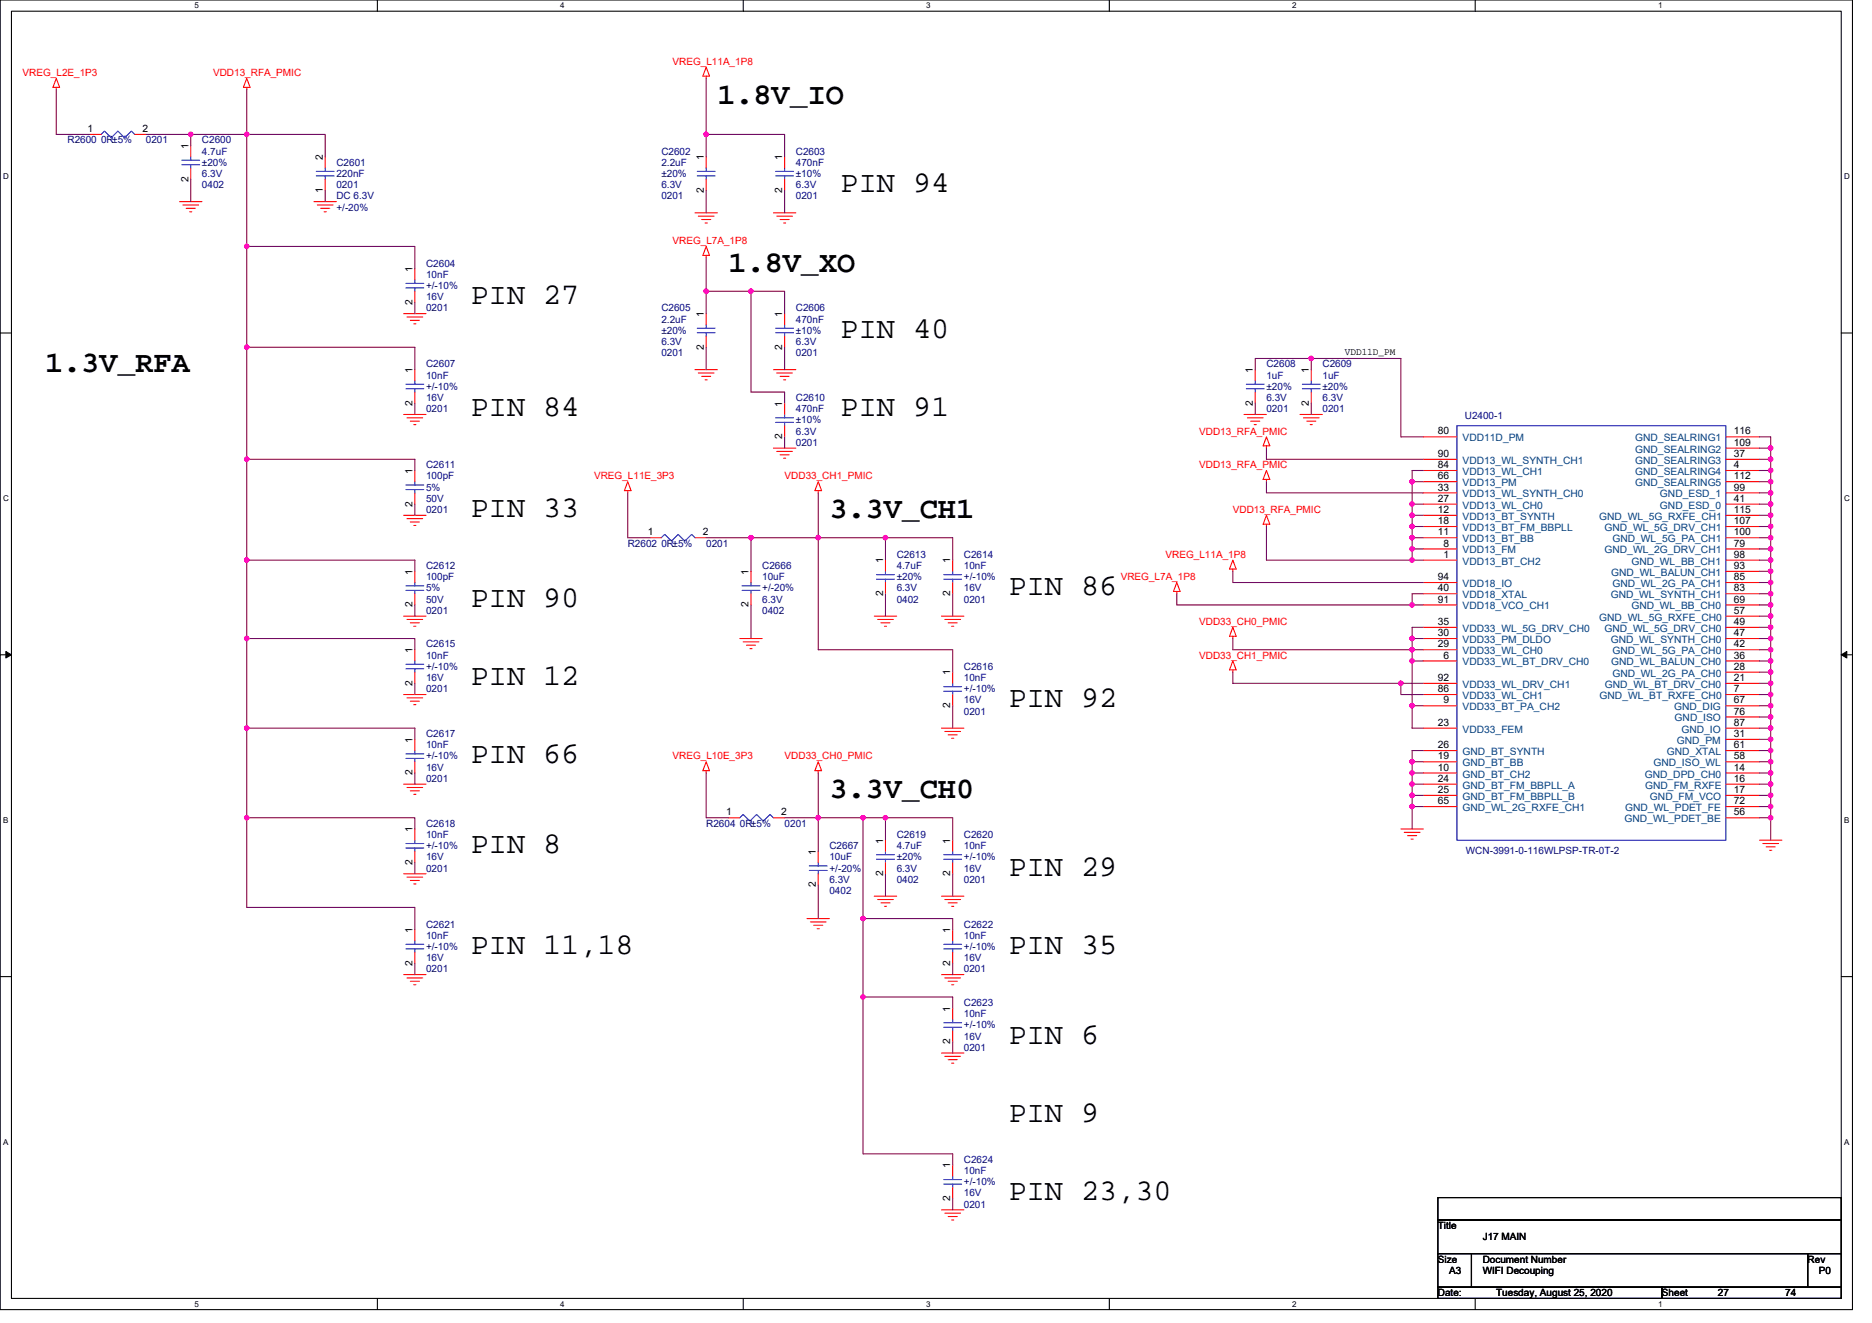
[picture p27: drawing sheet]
<svg xmlns="http://www.w3.org/2000/svg" width="297mm" height="210mm" viewBox="0 0 297 210" stroke-linecap="round" stroke-linejoin="round" font-family="sans-serif">
<defs><g id="words">
<g font-size="4.8">
<text x="113.8" y="16.4">1.8V_IO</text>
<text x="133.4" y="30.5">PIN 94</text>
<text x="115.6" y="43.1">1.8V_XO</text>
<text x="74.7" y="48.3">PIN 27</text>
<text x="133.4" y="53.6">PIN 40</text>
<text x="7.2" y="59.1">1.3V_RFA</text>
<text x="74.7" y="66.1">PIN 84</text>
<text x="133.4" y="66.1">PIN 91</text>
<text x="74.7" y="82.1">PIN 33</text>
<text x="131.6" y="82.2">3.3V_CH1</text>
<text x="160.1" y="94.5">PIN 86</text>
<text x="74.7" y="96.3">PIN 90</text>
<text x="74.7" y="108.7">PIN 12</text>
<text x="160.1" y="112.3">PIN 92</text>
<text x="74.7" y="121.2">PIN 66</text>
<text x="131.6" y="126.7">3.3V_CH0</text>
<text x="74.7" y="135.4">PIN 8</text>
<text x="160.1" y="139">PIN 29</text>
<text x="74.7" y="151.4">PIN 11,18</text>
<text x="160.1" y="151.4">PIN 35</text>
<text x="160.1" y="165.6">PIN 6</text>
<text x="160.1" y="178.1">PIN 9</text>
<text x="160.1" y="190.5">PIN 23,30</text>
</g>
<g font-size="1.6" fill="#f00">
<text x="106.7" y="10.3">VREG_L11A_1P8</text>
<text x="3.6" y="12.1">VREG_L2E_1P3</text>
<text x="33.8" y="12.1">VDD13_RFA_PMIC</text>
<text x="106.7" y="38.8">VREG_L7A_1P8</text>
<text x="190.3" y="69">VDD13_RFA_PMIC</text>
<text x="94.3" y="76.1">VREG_L11E_3P3</text>
<text x="124.5" y="76.1">VDD33_CH1_PMIC</text>
<text x="190.3" y="74.3">VDD13_RFA_PMIC</text>
<text x="195.6" y="81.4">VDD13_RFA_PMIC</text>
<text x="185" y="88.5">VREG_L11A_1P8</text>
<text x="177.8" y="92.1">VREG_L7A_1P8</text>
<text x="190.3" y="99.2">VDD33_CH0_PMIC</text>
<text x="190.3" y="104.5">VDD33_CH1_PMIC</text>
<text x="106.7" y="120.5">VREG_L10E_3P3</text>
<text x="124.5" y="120.5">VDD33_CH0_PMIC</text>
</g>
<g font-size="1.6" fill="#000080">
<text x="10.7" y="22.8">R2600 0R±5%</text>
<text x="23.2" y="22.8">0201</text>
<text x="32" y="22.8">C2600</text>
<text x="32" y="24.5">4.7uF</text>
<text x="32" y="29.9">0402</text>
<text x="32" y="28.1">6.3V</text>
<text x="32" y="26.3">±20%</text>
<text x="53.4" y="26.3">C2601</text>
<text x="53.4" y="28.1">220nF</text>
<text x="53.4" y="29.9">0201</text>
<text x="104.9" y="24.5">C2602</text>
<text x="104.9" y="26.3">2.2uF</text>
<text x="104.9" y="29.9">6.3V</text>
<text x="104.9" y="28.1">±20%</text>
<text x="126.3" y="24.5">C2603</text>
<text x="126.3" y="26.3">470nF</text>
<text x="126.3" y="29.9">6.3V</text>
<text x="126.3" y="28.1">±10%</text>
<text x="53.4" y="31.6">DC 6.3V</text>
<text x="53.4" y="33.4">+/-20%</text>
<text x="104.9" y="31.6">0201</text>
<text x="126.3" y="31.6">0201</text>
<text x="67.6" y="42.3">C2604</text>
<text x="67.6" y="44.1">10nF</text>
<text x="67.6" y="47.6">16V</text>
<text x="67.6" y="45.9">+/-10%</text>
<text x="67.6" y="49.4">0201</text>
<text x="104.9" y="49.4">C2605</text>
<text x="104.9" y="51.2">2.2uF</text>
<text x="104.9" y="53">±20%</text>
<text x="126.3" y="49.4">C2606</text>
<text x="126.3" y="51.2">470nF</text>
<text x="126.3" y="53">±10%</text>
<text x="67.6" y="58.3">C2607</text>
<text x="104.9" y="56.5">0201</text>
<text x="104.9" y="54.8">6.3V</text>
<text x="126.3" y="56.5">0201</text>
<text x="126.3" y="54.8">6.3V</text>
<text x="201" y="58.3">C2608</text>
<text x="209.8" y="58.3">C2609</text>
<text x="67.6" y="60.1">10nF</text>
<text x="67.6" y="65.4">0201</text>
<text x="67.6" y="63.6">16V</text>
<text x="67.6" y="61.9">+/-10%</text>
<text x="126.3" y="63.6">C2610</text>
<text x="126.3" y="65.4">470nF</text>
<text x="201" y="60.1">1uF</text>
<text x="201" y="65.4">0201</text>
<text x="201" y="63.6">6.3V</text>
<text x="201" y="61.9">±20%</text>
<text x="209.8" y="60.1">1uF</text>
<text x="209.8" y="65.4">0201</text>
<text x="209.8" y="63.6">6.3V</text>
<text x="209.8" y="61.9">±20%</text>
<text x="126.3" y="70.8">0201</text>
<text x="126.3" y="69">6.3V</text>
<text x="126.3" y="67.2">±10%</text>
<text x="232.4" y="66.5">U2400-1</text>
<text x="67.6" y="74.3">C2611</text>
<text x="67.6" y="76.1">100pF</text>
<text x="67.6" y="77.9">5%</text>
<text x="67.6" y="81.4">0201</text>
<text x="67.6" y="79.7">50V</text>
<text x="99.6" y="86.8">R2602 0R±5%</text>
<text x="112.1" y="86.8">0201</text>
<text x="142.3" y="88.5">C2613</text>
<text x="152.9" y="88.5">C2614</text>
<text x="67.6" y="90.3">C2612</text>
<text x="67.6" y="92.1">100pF</text>
<text x="67.6" y="95.7">50V</text>
<text x="67.6" y="93.9">5%</text>
<text x="120.9" y="90.3">C2666</text>
<text x="120.9" y="92.1">10uF</text>
<text x="120.9" y="95.7">6.3V</text>
<text x="120.9" y="93.9">+/-20%</text>
<text x="142.3" y="90.3">4.7uF</text>
<text x="142.3" y="95.7">0402</text>
<text x="142.3" y="93.9">6.3V</text>
<text x="142.3" y="92.1">±20%</text>
<text x="152.9" y="90.3">10nF</text>
<text x="152.9" y="95.7">0201</text>
<text x="152.9" y="93.9">16V</text>
<text x="152.9" y="92.1">+/-10%</text>
<text x="67.6" y="97.4">0201</text>
<text x="120.9" y="97.4">0402</text>
<text x="67.6" y="102.8">C2615</text>
<text x="67.6" y="104.5">10nF</text>
<text x="67.6" y="106.3">+/-10%</text>
<text x="152.9" y="106.3">C2616</text>
<text x="67.6" y="109.9">0201</text>
<text x="67.6" y="108.1">16V</text>
<text x="152.9" y="108.1">10nF</text>
<text x="152.9" y="113.4">0201</text>
<text x="152.9" y="111.7">16V</text>
<text x="152.9" y="109.9">+/-10%</text>
<text x="67.6" y="117">C2617</text>
<text x="67.6" y="118.8">10nF</text>
<text x="67.6" y="124.1">0201</text>
<text x="67.6" y="122.3">16V</text>
<text x="67.6" y="120.5">+/-10%</text>
<text x="67.6" y="131.2">C2618</text>
<text x="112.1" y="131.2">R2604 0R±5%</text>
<text x="124.5" y="131.2">0201</text>
<text x="67.6" y="133">10nF</text>
<text x="67.6" y="136.5">16V</text>
<text x="67.6" y="134.8">+/-10%</text>
<text x="131.6" y="134.8">C2667</text>
<text x="131.6" y="136.5">10uF</text>
<text x="142.3" y="133">C2619</text>
<text x="142.3" y="134.8">4.7uF</text>
<text x="142.3" y="136.5">±20%</text>
<text x="152.9" y="133">C2620</text>
<text x="152.9" y="134.8">10nF</text>
<text x="152.9" y="136.5">+/-10%</text>
<text x="232.6" y="135.5">WCN-3991-0-116WLPSP-TR-0T-2</text>
<text x="67.6" y="138.3">0201</text>
<text x="131.6" y="141.9">0402</text>
<text x="131.6" y="140.1">6.3V</text>
<text x="131.6" y="138.3">+/-20%</text>
<text x="142.3" y="140.1">0402</text>
<text x="142.3" y="138.3">6.3V</text>
<text x="152.9" y="140.1">0201</text>
<text x="152.9" y="138.3">16V</text>
<text x="67.6" y="147.2">C2621</text>
<text x="67.6" y="149">10nF</text>
<text x="152.9" y="147.2">C2622</text>
<text x="152.9" y="149">10nF</text>
<text x="67.6" y="154.3">0201</text>
<text x="67.6" y="152.5">16V</text>
<text x="67.6" y="150.8">+/-10%</text>
<text x="152.9" y="154.3">0201</text>
<text x="152.9" y="152.5">16V</text>
<text x="152.9" y="150.8">+/-10%</text>
<text x="152.9" y="159.7">C2623</text>
<text x="152.9" y="161.4">10nF</text>
<text x="152.9" y="166.8">0201</text>
<text x="152.9" y="165">16V</text>
<text x="152.9" y="163.2">+/-10%</text>
<text x="152.9" y="184.6">C2624</text>
<text x="152.9" y="186.3">10nF</text>
<text x="152.9" y="191.7">0201</text>
<text x="152.9" y="189.9">16V</text>
<text x="152.9" y="188.1">+/-10%</text>
</g>
<g font-size="1.6">
<text x="13.9" y="21">1</text>
<text x="22.6" y="21">2</text>
<text x="29.9" y="23.6" transform="rotate(-90 29.9 23.6)">1</text>
<text x="29.9" y="28.8" transform="rotate(-90 29.9 28.8)">2</text>
<text x="51.2" y="25.4" transform="rotate(-90 51.2 25.4)">2</text>
<text x="111.7" y="25.4" transform="rotate(-90 111.7 25.4)">1</text>
<text x="124.1" y="25.4" transform="rotate(-90 124.1 25.4)">1</text>
<text x="51.2" y="30.6" transform="rotate(-90 51.2 30.6)">1</text>
<text x="111.7" y="30.6" transform="rotate(-90 111.7 30.6)">2</text>
<text x="124.1" y="30.6" transform="rotate(-90 124.1 30.6)">2</text>
<text x="65.4" y="43.2" transform="rotate(-90 65.4 43.2)">1</text>
<text x="65.4" y="48.4" transform="rotate(-90 65.4 48.4)">2</text>
<text x="111.7" y="50.3" transform="rotate(-90 111.7 50.3)">1</text>
<text x="124.1" y="50.3" transform="rotate(-90 124.1 50.3)">1</text>
<text x="65.4" y="59.2" transform="rotate(-90 65.4 59.2)">1</text>
<text x="111.7" y="55.5" transform="rotate(-90 111.7 55.5)">2</text>
<text x="124.1" y="55.5" transform="rotate(-90 124.1 55.5)">2</text>
<text x="198.8" y="59.2" transform="rotate(-90 198.8 59.2)">1</text>
<text x="207.7" y="59.2" transform="rotate(-90 207.7 59.2)">1</text>
<text x="213.4" y="56.4">VDD11D_PM</text>
<text x="65.4" y="64.4" transform="rotate(-90 65.4 64.4)">2</text>
<text x="124.1" y="64.5" transform="rotate(-90 124.1 64.5)">1</text>
<text x="198.8" y="64.4" transform="rotate(-90 198.8 64.4)">2</text>
<text x="207.7" y="64.4" transform="rotate(-90 207.7 64.4)">2</text>
<text x="124.1" y="69.7" transform="rotate(-90 124.1 69.7)">2</text>
<text x="228.2" y="69">80</text>
<text x="275.1" y="69">116</text>
<text x="275.1" y="70.7">109</text>
<text x="65.4" y="75.2" transform="rotate(-90 65.4 75.2)">1</text>
<text x="228.2" y="72.5">90</text>
<text x="228.2" y="74.3">84</text>
<text x="228.2" y="76.1">66</text>
<text x="228.2" y="77.9">33</text>
<text x="275.1" y="77.9">99</text>
<text x="275.1" y="72.5">37</text>
<text x="275.1" y="74.3">4</text>
<text x="275.1" y="76.1">112</text>
<text x="65.4" y="80.4" transform="rotate(-90 65.4 80.4)">2</text>
<text x="228.2" y="79.6">27</text>
<text x="228.2" y="81.4">12</text>
<text x="228.2" y="83.2">18</text>
<text x="275.1" y="79.6">41</text>
<text x="275.1" y="83.2">107</text>
<text x="275.1" y="81.4">115</text>
<text x="102.8" y="85">1</text>
<text x="111.5" y="85">2</text>
<text x="140.1" y="89.4" transform="rotate(-90 140.1 89.4)">1</text>
<text x="150.8" y="89.4" transform="rotate(-90 150.8 89.4)">1</text>
<text x="228.2" y="85">11</text>
<text x="229" y="86.7">8</text>
<text x="229" y="88.5">1</text>
<text x="275.1" y="85">100</text>
<text x="275.1" y="86.7">79</text>
<text x="275.1" y="88.5">98</text>
<text x="65.4" y="91.2" transform="rotate(-90 65.4 91.2)">1</text>
<text x="118.8" y="91.2" transform="rotate(-90 118.8 91.2)">1</text>
<text x="140.1" y="94.6" transform="rotate(-90 140.1 94.6)">2</text>
<text x="150.8" y="94.6" transform="rotate(-90 150.8 94.6)">2</text>
<text x="228.2" y="92.1">94</text>
<text x="228.2" y="93.9">40</text>
<text x="228.2" y="95.6">91</text>
<text x="275.1" y="92.1">85</text>
<text x="275.1" y="95.6">69</text>
<text x="275.1" y="90.3">93</text>
<text x="275.1" y="93.9">83</text>
<text x="65.4" y="96.4" transform="rotate(-90 65.4 96.4)">2</text>
<text x="118.8" y="96.4" transform="rotate(-90 118.8 96.4)">2</text>
<text x="228.2" y="99.2">35</text>
<text x="228.2" y="101">30</text>
<text x="275.1" y="99.2">49</text>
<text x="275.1" y="97.4">57</text>
<text x="275.1" y="101">47</text>
<text x="65.4" y="103.7" transform="rotate(-90 65.4 103.7)">1</text>
<text x="150.8" y="107.2" transform="rotate(-90 150.8 107.2)">1</text>
<text x="228.2" y="102.7">29</text>
<text x="229" y="104.5">6</text>
<text x="275.1" y="102.7">42</text>
<text x="275.1" y="106.3">28</text>
<text x="275.1" y="104.5">36</text>
<text x="65.4" y="108.8" transform="rotate(-90 65.4 108.8)">2</text>
<text x="150.8" y="112.4" transform="rotate(-90 150.8 112.4)">2</text>
<text x="228.2" y="108.1">92</text>
<text x="228.2" y="109.9">86</text>
<text x="229" y="111.6">9</text>
<text x="275.1" y="108.1">21</text>
<text x="275.1" y="109.9">7</text>
<text x="275.1" y="113.4">76</text>
<text x="275.1" y="111.6">67</text>
<text x="65.4" y="117.9" transform="rotate(-90 65.4 117.9)">1</text>
<text x="228.2" y="115.2">23</text>
<text x="228.2" y="118.7">26</text>
<text x="275.1" y="117">31</text>
<text x="275.1" y="115.2">87</text>
<text x="275.1" y="118.7">61</text>
<text x="65.4" y="123.1" transform="rotate(-90 65.4 123.1)">2</text>
<text x="228.2" y="120.5">19</text>
<text x="228.2" y="122.3">10</text>
<text x="228.2" y="124.1">24</text>
<text x="228.2" y="125.9">25</text>
<text x="275.1" y="122.3">14</text>
<text x="275.1" y="120.5">58</text>
<text x="275.1" y="124.1">16</text>
<text x="275.1" y="125.9">17</text>
<text x="115.2" y="129.4">1</text>
<text x="124" y="129.4">2</text>
<text x="228.2" y="127.6">65</text>
<text x="275.1" y="129.4">56</text>
<text x="275.1" y="127.6">72</text>
<text x="65.4" y="137.3" transform="rotate(-90 65.4 137.3)">2</text>
<text x="65.4" y="132.1" transform="rotate(-90 65.4 132.1)">1</text>
<text x="129.5" y="135.7" transform="rotate(-90 129.5 135.7)">1</text>
<text x="140.1" y="133.9" transform="rotate(-90 140.1 133.9)">1</text>
<text x="150.8" y="133.9" transform="rotate(-90 150.8 133.9)">1</text>
<text x="129.5" y="140.8" transform="rotate(-90 129.5 140.8)">2</text>
<text x="140.1" y="139.1" transform="rotate(-90 140.1 139.1)">2</text>
<text x="150.8" y="139.1" transform="rotate(-90 150.8 139.1)">2</text>
<text x="65.4" y="148.1" transform="rotate(-90 65.4 148.1)">1</text>
<text x="150.8" y="148.1" transform="rotate(-90 150.8 148.1)">1</text>
<text x="65.4" y="153.3" transform="rotate(-90 65.4 153.3)">2</text>
<text x="150.8" y="153.3" transform="rotate(-90 150.8 153.3)">2</text>
<text x="150.8" y="160.5" transform="rotate(-90 150.8 160.5)">1</text>
<text x="150.8" y="165.7" transform="rotate(-90 150.8 165.7)">2</text>
<text x="150.8" y="185.4" transform="rotate(-90 150.8 185.4)">1</text>
<text x="150.8" y="190.6" transform="rotate(-90 150.8 190.6)">2</text>
<text x="228.2" y="195.1">Title</text>
<text x="235.3" y="196.8">J17 MAIN</text>
<text x="228.2" y="200.4">Size</text>
<text x="229.9" y="202.2">A3</text>
<text x="235.3" y="200.4">Document Number</text>
<text x="235.3" y="202.2">WIFI Decouping</text>
<text x="286.8" y="200.4">Rev</text>
<text x="288.6" y="202.2">P0</text>
<text x="228.2" y="205.7">Date:</text>
<text x="237.4" y="205.7">Tuesday, August 25, 2020</text>
<text x="263.7" y="205.7">Sheet</text>
<text x="272.6" y="205.7">27</text>
<text x="283.3" y="205.7">74</text>
</g>
<g font-size="1.6" fill="#004080">
<text x="232.1" y="70.1">VDD11D_PM</text>
<text x="259.5" y="70.1">GND_SEALRING1</text>
<text x="259.5" y="71.8">GND_SEALRING2</text>
<text x="232.1" y="73.6">VDD13_WL_SYNTH_CH1</text>
<text x="232.1" y="75.4">VDD13_WL_CH1</text>
<text x="232.1" y="77.2">VDD13_PM</text>
<text x="259.5" y="73.6">GND_SEALRING3</text>
<text x="259.5" y="75.4">GND_SEALRING4</text>
<text x="259.5" y="77.2">GND_SEALRING5</text>
<text x="232.1" y="79">VDD13_WL_SYNTH_CH0</text>
<text x="232.1" y="80.7">VDD13_WL_CH0</text>
<text x="232.1" y="82.5">VDD13_BT_SYNTH</text>
<text x="253.7" y="82.5">GND_WL_5G_RXFE_CH1</text>
<text x="263.4" y="80.7">GND_ESD_0</text>
<text x="263.4" y="79">GND_ESD_1</text>
<text x="232.1" y="84.3">VDD13_BT_FM_BBPLL</text>
<text x="232.1" y="86.1">VDD13_BT_BB</text>
<text x="232.1" y="87.8">VDD13_FM</text>
<text x="232.1" y="89.6">VDD13_BT_CH2</text>
<text x="254.6" y="84.3">GND_WL_5G_DRV_CH1</text>
<text x="254.6" y="87.8">GND_WL_2G_DRV_CH1</text>
<text x="255.8" y="86.1">GND_WL_5G_PA_CH1</text>
<text x="258.9" y="89.6">GND_WL_BB_CH1</text>
<text x="232.1" y="93.2">VDD18_IO</text>
<text x="232.1" y="95">VDD18_XTAL</text>
<text x="255.6" y="95">GND_WL_SYNTH_CH1</text>
<text x="255.6" y="91.4">GND_WL_BALUN_CH1</text>
<text x="255.8" y="93.2">GND_WL_2G_PA_CH1</text>
<text x="232.1" y="96.7">VDD18_VCO_CH1</text>
<text x="232.1" y="100.3">VDD33_WL_5G_DRV_CH0</text>
<text x="253.7" y="98.5">GND_WL_5G_RXFE_CH0</text>
<text x="254.6" y="100.3">GND_WL_5G_DRV_CH0</text>
<text x="258.9" y="96.7">GND_WL_BB_CH0</text>
<text x="232.1" y="102.1">VDD33_PM_DLDO</text>
<text x="232.1" y="103.8">VDD33_WL_CH0</text>
<text x="232.1" y="105.6">VDD33_WL_BT_DRV_CH0</text>
<text x="255.6" y="102.1">GND_WL_SYNTH_CH0</text>
<text x="255.6" y="105.6">GND_WL_BALUN_CH0</text>
<text x="255.8" y="103.8">GND_WL_5G_PA_CH0</text>
<text x="255.8" y="107.4">GND_WL_2G_PA_CH0</text>
<text x="232.1" y="109.2">VDD33_WL_DRV_CH1</text>
<text x="232.1" y="111">VDD33_WL_CH1</text>
<text x="232.1" y="112.7">VDD33_BT_PA_CH2</text>
<text x="253.8" y="111">GND_WL_BT_RXFE_CH0</text>
<text x="254.7" y="109.2">GND_WL_BT_DRV_CH0</text>
<text x="265.6" y="112.7">GND_DIG</text>
<text x="232.1" y="116.3">VDD33_FEM</text>
<text x="232.1" y="119.8">GND_BT_SYNTH</text>
<text x="264.5" y="119.8">GND_XTAL</text>
<text x="265.7" y="114.5">GND_ISO</text>
<text x="266.1" y="118.1">GND_PM</text>
<text x="266.8" y="116.3">GND_IO</text>
<text x="232.1" y="121.6">GND_BT_BB</text>
<text x="232.1" y="123.4">GND_BT_CH2</text>
<text x="232.1" y="125.2">GND_BT_FM_BBPLL_A</text>
<text x="261" y="123.4">GND_DPD_CH0</text>
<text x="261" y="125.2">GND_FM_RXFE</text>
<text x="262.4" y="121.6">GND_ISO_WL</text>
<text x="232.1" y="127">GND_BT_FM_BBPLL_B</text>
<text x="232.1" y="128.7">GND_WL_2G_RXFE_CH1</text>
<text x="257.8" y="130.5">GND_WL_PDET_BE</text>
<text x="257.9" y="128.7">GND_WL_PDET_FE</text>
<text x="261.8" y="127">GND_FM_VCO</text>
</g>
<g font-size="1.3">
<text x="30.8" y="1.3">5</text>
<text x="88.9" y="1.3">4</text>
<text x="147" y="1.3">3</text>
<text x="205" y="1.3">2</text>
<text x="263.1" y="1.3">1</text>
<text x=".5" y="28.4">D</text>
<text x="292.6" y="28.4">D</text>
<text x=".5" y="79.5">C</text>
<text x="292.6" y="79.5">C</text>
<text x=".5" y="130.6">B</text>
<text x="292.6" y="130.6">B</text>
<text x=".5" y="181.7">A</text>
<text x="292.6" y="181.7">A</text>
<text x="30.8" y="207.4">5</text>
<text x="88.9" y="207.4">4</text>
<text x="147" y="207.4">3</text>
<text x="205" y="207.4">2</text>
<text x="263.1" y="207.4">1</text>
</g>
</g></defs>
<path d="M0 0h293.9v207.9h-293.9zM1.8 1.8h290.4v204.3h-290.4z" fill="none" stroke="#000" stroke-width=".17"/>
<g fill="#fff">
<path d="M30.8 .2h.7v1.4h-.7z"/>
<path d="M30.8 206.3h.7v1.4h-.7z"/>
</g>
<path d="M59.9 0v1.8M59.9 206.1v1.8" fill="none" stroke="#000" stroke-width=".17"/>
<g fill="#fff">
<path d="M88.9 .2h.7v1.4h-.7z"/>
<path d="M88.9 206.3h.7v1.4h-.7z"/>
</g>
<path d="M117.9 0v1.8M117.9 206.1v1.8" fill="none" stroke="#000" stroke-width=".17"/>
<g fill="#fff">
<path d="M147 .2h.7v1.4h-.7z"/>
<path d="M147 206.3h.7v1.4h-.7z"/>
</g>
<path d="M176 0v1.8M176 206.1v1.8" fill="none" stroke="#000" stroke-width=".17"/>
<g fill="#fff">
<path d="M205 .2h.7v1.4h-.7z"/>
<path d="M205 206.3h.7v1.4h-.7z"/>
</g>
<path d="M234.1 0v1.8M234.1 206.1v1.8" fill="none" stroke="#000" stroke-width=".17"/>
<g fill="#fff">
<path d="M263.1 .2h.7v1.4h-.7z"/>
<path d="M263.1 206.3h.7v1.4h-.7z"/>
<path d="M.5 27.3h.9v1.4h-.9z"/>
<path d="M292.6 27.3h.9v1.4h-.9z"/>
<path d="M.5 78.4h.9v1.4h-.9z"/>
<path d="M292.6 78.4h.9v1.4h-.9z"/>
</g>
<path d="M0 52.9h1.8M292.2 52.9h1.7" fill="none" stroke="#000" stroke-width=".17"/>
<g fill="#fff">
<path d="M.5 129.5h.8v1.4h-.8z"/>
<path d="M292.6 129.5h.9v1.4h-.9z"/>
</g>
<path d="M0 103.9h1.8M292.2 103.9h1.7" fill="none" stroke="#000" stroke-width=".17"/>
<path d="M.9 103.4l.9 .5-.9 .5zM292.2 103.9l.8-.5v1z" fill="#000" stroke="#000" stroke-width=".16"/>
<g fill="#fff">
<path d="M.5 180.5h.8v1.4h-.8z"/>
<path d="M292.6 180.5h.9v1.4h-.9z"/>
</g>
<path d="M0 155h1.8M292.2 155h1.7M228.2 190.1h64v3.5h-64zM228.2 193.6h64v5.4h-64zM228.2 199h5.3v5.3h-5.3zM233.5 199h53.3v5.3h-53.3zM286.8 199h5.4v5.3h-5.4zM228.2 204.3h35.5v1.8h-35.5zM263.7 204.3h28.5v1.8h-28.5z" fill="none" stroke="#000" stroke-width=".17"/>
<g fill="none" stroke="#f00" stroke-width=".17">
<path d="M8.9 13.9v.3M8.9 12.4l.6 1.5h-1.1zM39.2 12.4l.5 1.5h-1.1zM39.2 13.9v.3M112.1 10.7l.5 1.4h-1.1zM112.1 12.1v.3M14.3 21.3h1.7M21.4 21.3h1.8M28.5 32h3.5M29 32.5h2.5M29.5 33.1h1.5M30.1 33.6h.3"/>
<path d="M30.3 23.1v1.8M30.3 26.7v1.7M49.8 32h3.6M50.4 32.5h2.4M50.9 33.1h1.4M51.4 33.6h.4M51.6 28.4v1.8M51.6 24.9v1.8M110.3 33.8h3.5M110.8 34.3h2.5M111.3 34.8h1.5M111.9 35.4h.3"/>
<path d="M112.1 39.1l.5 1.4h-1.1zM112.1 24.9v1.8M112.1 28.4v1.8M122.7 33.8h3.6M123.3 34.3h2.4M123.8 34.8h1.4M124.3 35.4h.4M124.5 24.9v1.8M124.5 28.4v1.8M64 49.8h3.6M64.6 50.3h2.5M65.1 50.8h1.4"/>
<path d="M65.7 51.4h.3M65.8 58.7v1.8M65.8 42.7v1.7M65.8 46.2v1.8M110.3 58.7h3.5M110.8 59.2h2.5M111.3 59.7h1.5M112.1 40.5v.4M112.1 49.8v1.8M112.1 53.3v1.8M122.7 58.7h3.6M123.3 59.2h2.4"/>
<path d="M123.8 59.7h1.4M124.5 49.8v1.8M124.5 53.3v1.8M199.2 58.7v1.8M208.1 58.7v1.8M64 65.8h3.6M64.6 66.3h2.5M65.1 66.8h1.4M65.7 67.4h.3M65.8 74.7v1.8M65.8 78.2v1.8M65.8 62.2v1.8"/>
<path d="M99.6 77.9v.3M99.6 76.5l.5 1.4h-1zM111.9 60.3h.3M122.7 71.1h3.6M123.3 71.6h2.4M123.8 72.2h1.4M124.3 60.3h.4M124.3 72.7h.4M124.5 64v1.8M124.5 67.6v1.7M129.8 76.5l.6 1.4h-1.1zM129.8 77.9v.3"/>
<path d="M197.4 65.8h3.6M197.9 66.3h2.5M198.5 66.8h1.4M199 67.4h.3M199.2 62.2v1.8M201 69.3l.5 1.5h-1.1zM201 70.8v.3M201 74.7l.5 1.4h-1.1zM201 76.1v.4M206.3 65.8h3.5M206.8 66.3h2.5M207.3 66.8h1.5"/>
<path d="M207.9 67.4h.3M208.1 62.2v1.8M225.8 69.3h5.4M225.8 72.9h5.4M225.8 74.7h5.4M225.8 76.5h5.4M225.8 78.2h5.4M273.9 69.3h5.3M273.9 71.1h5.3M273.9 72.9h5.3M273.9 74.7h5.3M273.9 76.5h5.3"/>
<path d="M273.9 78.2h5.3M64 81.8h3.6M64 97.8h3.6M64.6 82.3h2.5M64.6 98.3h2.5M65.1 82.8h1.4M65.1 98.8h1.4M65.7 83.4h.3M65.7 99.4h.3M65.8 90.7v1.8M65.8 94.2v1.8M103.2 85.3h1.7"/>
<path d="M110.3 85.3h1.8M119.2 90.7v1.8M119.2 94.2v1.8M138.7 97.8h3.6M139.3 98.3h2.4M139.8 98.8h1.4M140.3 99.4h.4M140.5 88.9v1.8M140.5 92.5v1.7M149.4 97.8h3.5M149.9 98.3h2.5M150.4 98.8h1.5"/>
<path d="M151 99.4h.3M151.2 88.9v1.8M151.2 92.5v1.7M186.7 92.5l.6 1.4h-1.1zM186.7 93.9v.3M195.6 88.9l.5 1.4h-1zM195.6 90.3v.4M195.6 99.6l.5 1.4h-1zM201 81.8l.5 1.4h-1.1zM201 83.2v.4M225.8 80h5.4M225.8 81.8h5.4"/>
<path d="M225.8 83.6h5.4M225.8 85.3h5.4M225.8 87.1h5.4M225.8 88.9h5.4M225.8 92.5h5.4M225.8 94.2h5.4M225.8 96h5.4M225.8 99.6h5.4M273.9 80h5.3M273.9 81.8h5.3M273.9 83.6h5.3M273.9 85.3h5.3"/>
<path d="M273.9 87.1h5.3M273.9 88.9h5.3M273.9 90.7h5.3M273.9 92.5h5.3M273.9 94.2h5.3M273.9 96h5.3M273.9 97.8h5.3M273.9 99.6h5.3M64 110.2h3.6M64.6 110.8h2.5M65.1 111.3h1.4M65.7 111.8h.3"/>
<path d="M65.8 117.3v1.8M65.8 103.1v1.8M65.8 106.7v1.8M117.4 101.3h3.5M117.9 101.9h2.5M118.4 102.4h1.5M119 103h.3M149.4 115.6h3.5M149.9 116.1h2.5M150.4 116.6h1.5M151 117.2h.3M151.2 106.7v1.8"/>
<path d="M151.2 110.2v1.8M195.6 104.9l.5 1.4h-1zM195.6 106.3v.4M195.6 101v.3M225.8 101.3h5.4M225.8 103.1h5.4M225.8 104.9h5.4M225.8 108.5h5.4M225.8 110.2h5.4M225.8 112h5.4M225.8 115.6h5.4M225.8 119.1h5.4"/>
<path d="M273.9 101.3h5.3M273.9 103.1h5.3M273.9 104.9h5.3M273.9 106.7h5.3M273.9 108.5h5.3M273.9 110.2h5.3M273.9 112h5.3M273.9 113.8h5.3M273.9 115.6h5.3M273.9 117.3h5.3M273.9 119.1h5.3M64 124.5h3.6"/>
<path d="M64 138.7h3.6M64.6 125h2.5M64.6 139.2h2.5M65.1 125.5h1.4M65.1 139.7h1.4M65.7 126.1h.3M65.8 131.6v1.7M65.8 135.1v1.8M65.8 120.9v1.8M112.1 120.9l.5 1.4h-1.1zM112.1 122.3v.4M115.6 129.8h1.8"/>
<path d="M122.7 129.8h1.8M129.8 120.9l.6 1.4h-1.1zM129.8 122.3v.4M129.8 135.1v1.8M129.8 138.7v1.8M140.5 133.4v1.7M140.5 136.9v1.8M151.2 133.4v1.7M151.2 136.9v1.8M222.3 131.6h3.5M222.8 132.1h2.5M223.3 132.6h1.5"/>
<path d="M223.9 133.2h.3M225.8 120.9h5.4M225.8 122.7h5.4M225.8 124.5h5.4M225.8 126.2h5.4M225.8 128h5.4M273.9 120.9h5.3M273.9 122.7h5.3M273.9 124.5h5.3M273.9 126.2h5.3M273.9 128h5.3M273.9 129.8h5.3"/>
<path d="M279.2 133.3h3.5M279.7 133.9h2.5M280.2 134.4h1.5M280.8 135h.3M64 154.7h3.6M64.6 155.2h2.5M65.1 155.7h1.4M65.7 140.3h.3M65.7 156.3h.3M65.8 147.6v1.8M65.8 151.1v1.8M128.1 145.8h3.5"/>
<path d="M128.6 146.3h2.5M129.1 146.9h1.5M129.7 147.4h.3M138.7 142.2h3.6M139.3 142.8h2.4M139.8 143.3h1.4M140.3 143.8h.4M149.4 142.2h3.5M149.4 154.7h3.5M149.9 142.8h2.5M149.9 155.2h2.5M150.4 143.3h1.5"/>
<path d="M150.4 155.7h1.5M151 143.8h.3M151 156.3h.3M151.2 147.6v1.8M151.2 151.1v1.8M149.4 167.1h3.5M149.9 167.7h2.5M150.4 168.2h1.5M151 168.7h.3M151.2 160v1.8M151.2 163.6v1.8M149.4 192h3.5"/>
<path d="M149.9 192.6h2.5M150.4 193.1h1.5M151 193.6h.3M151.2 184.9v1.8M151.2 188.5v1.7"/>
</g>
<g fill="none" stroke="#00f" stroke-width=".17">
<path d="M16 21.3l.6-.5 1 1.1 1.1-1.1 1.1 1.1 1-1.1 .6 .5M28.8 25.4h2.9M28.8 26.1h2.9M30.3 24.9v.5M30.3 26.1v.6M50.2 27.9h2.8M50.2 27.2h2.8M51.6 27.9v.5M51.6 26.7v.5M110.6 27.2h2.9M110.6 27.9h2.9M112.1 26.7v.5"/>
<path d="M112.1 27.9v.5M123.1 27.2h2.8M123.1 27.9h2.8M124.5 26.7v.5M124.5 27.9v.5M64.4 45h2.8M64.4 45.7h2.8M65.8 44.4v.6M65.8 45.7v.5M110.6 52.1h2.9M110.6 52.8h2.9M112.1 51.6v.5"/>
<path d="M112.1 52.8v.5M123.1 52.1h2.8M123.1 52.8h2.8M124.5 51.6v.5M124.5 52.8v.5M64.4 77h2.8M64.4 77.7h2.8M64.4 61h2.8M64.4 61.7h2.8M65.8 76.5v.5M65.8 77.7v.5M65.8 60.5v.5"/>
<path d="M65.8 61.7v.5M123.1 66.3h2.8M123.1 67h2.8M124.5 65.8v.5M124.5 67v.6M197.8 61h2.8M197.8 61.7h2.8M199.2 60.5v.5M199.2 61.7v.5M206.6 61h2.9M206.6 61.7h2.9M208.1 60.5v.5"/>
<path d="M208.1 61.7v.5M231.2 67.6h42.7v65.7h-42.7zM64.4 93h2.8M64.4 93.7h2.8M65.8 92.5v.5M65.8 93.7v.5M104.9 85.3l.6-.5 1 1.1 1.1-1.1 1.1 1.1 1-1.1 .6 .5M117.7 93h2.9M117.7 93.7h2.9M119.2 92.5v.5M119.2 93.7v.5M139.1 91.2h2.8"/>
<path d="M139.1 91.9h2.8M140.5 90.7v.5M140.5 91.9v.6M149.8 91.2h2.8M149.8 91.9h2.8M151.2 90.7v.5M151.2 91.9v.6M64.4 119.7h2.8M64.4 105.4h2.8M64.4 106.2h2.8M65.8 119.1v.6M65.8 104.9v.5"/>
<path d="M65.8 106.2v.5M149.8 109h2.8M149.8 109.7h2.8M151.2 108.5v.5M151.2 109.7v.5M64.4 133.9h2.8M64.4 134.6h2.8M64.4 120.4h2.8M65.8 133.3v.6M65.8 134.6v.5M65.8 120.4v.5M117.4 129.8l.5-.5 1.1 1 1.1-1 1 1 1.1-1 .5 .5"/>
<path d="M128.4 137.4h2.9M128.4 138.2h2.9M129.8 136.9v.5M129.8 138.2v.5M139.1 135.7h2.8M139.1 136.4h2.8M140.5 135.1v.6M140.5 136.4v.5M149.8 135.7h2.8M149.8 136.4h2.8M151.2 135.1v.6M151.2 136.4v.5"/>
<path d="M64.4 149.9h2.8M64.4 150.6h2.8M65.8 149.4v.5M65.8 150.6v.5M149.8 149.9h2.8M149.8 150.6h2.8M151.2 149.4v.5M151.2 150.6v.5M149.8 162.3h2.8M149.8 163h2.8M151.2 161.8v.5M151.2 163v.6"/>
<path d="M149.8 187.2h2.8M149.8 187.9h2.8M151.2 186.7v.5M151.2 187.9v.6"/>
</g>
<g fill="none" stroke="#800040" stroke-width=".17">
<path d="M8.9 14.2v7.1h5.4M39.2 14.2v7.1h-8.9v1.8M112.1 12.4v8.9M23.2 21.3h7.1M30.3 28.4v3.6M39.2 39.1v16M39.2 39.1h26.6v3.6M51.6 30.2v1.8M51.6 24.9v-3.6h-12.4v17.8M112.1 21.3h12.4v3.6M112.1 21.3v3.6M112.1 30.2v3.6"/>
<path d="M124.5 30.2v3.6M39.2 55.1v17.8M39.2 55.1h26.6v3.6M65.8 48v1.8M112.1 46.2h7.1M112.1 40.9v5.3M112.1 46.2v3.6M112.1 55.1v3.6M119.2 46.2v16h5.3v1.8M119.2 46.2h5.3v3.6M124.5 55.1v3.6M208.1 56.9h-8.9v1.8"/>
<path d="M208.1 56.9v1.8M208.1 56.9h14.2v12.4h3.5M39.2 72.9h26.6v1.8M39.2 72.9v16M65.8 64v1.8M99.6 78.2v7.1h3.6M124.5 69.3v1.8M129.8 78.2v7.1M199.2 64v1.8M201 71.1v1.8h24.8M201 76.5v1.7h24.8M208.1 64v1.8"/>
<path d="M224.1 76.5h1.7M224.1 76.5v3.5M225.8 74.7h-1.7v1.8M279.2 69.3h1.8v1.8M279.2 78.2h1.8M279.2 76.5h1.8M279.2 74.7h1.8M279.2 72.9h1.8M279.2 71.1h1.8M281 78.2v1.8M281 76.5v1.7M281 74.7v1.8"/>
<path d="M281 72.9v1.8M281 71.1v1.8M39.2 88.9h26.6v1.8M39.2 88.9v12.4M65.8 80v1.8M65.8 96v1.8M112.1 85.3h7.1M119.2 96v5.3M129.8 85.3h-10.6v5.4M129.8 85.3h10.7M129.8 85.3v17.8h21.4v3.6M140.5 85.3h10.7v3.6"/>
<path d="M140.5 85.3v3.6M140.5 94.2v3.6M151.2 94.2v3.6M186.7 94.2v1.8h37.4M195.6 90.7v1.8h30.2M201 83.6v5.3h23.1M224.1 80h1.7M224.1 80v1.8h1.7M224.1 83.6h1.7M224.1 87.1v1.8h1.7M224.1 96h1.7M224.1 85.3h1.7"/>
<path d="M224.1 85.3v1.8h1.7M224.1 81.8v1.8M224.1 83.6v1.7M225.8 94.2h-1.7v1.8M225.8 99.6h-1.7v1.7M279.2 99.6h1.8M279.2 97.8h1.8M279.2 96h1.8M279.2 94.2h1.8M279.2 92.5h1.8M279.2 90.7h1.8M279.2 88.9h1.8"/>
<path d="M279.2 87.1h1.8M279.2 85.3h1.8M279.2 83.6h1.8M279.2 81.8h1.8M279.2 80h1.8M281 99.6v1.7M281 97.8v1.8M281 96v1.8M281 94.2v1.8M281 92.5v1.7M281 90.7v1.8M281 88.9v1.8"/>
<path d="M281 87.1v1.8M281 85.3v1.8M281 83.6v1.7M281 81.8v1.8M281 80v1.8M39.2 115.6h26.6v1.7M39.2 101.3v14.3M39.2 101.3h26.6v1.8M39.2 115.6v14.2h26.6v1.8M65.8 108.5v1.7M151.2 112v3.6M195.6 101.3v1.8h28.5"/>
<path d="M195.6 106.7v1.8h26.7M222.3 108.5h3.5M222.3 108.5v1.7h3.5M224.1 104.9h1.7M224.1 101.3h1.7M224.1 103.1h1.7M224.1 112h1.7M224.1 101.3v1.8M224.1 103.1v1.8M224.1 112v3.6h1.7M224.1 104.9v7.1M225.8 119.1h-1.7v1.8"/>
<path d="M279.2 119.1h1.8M279.2 117.3h1.8M279.2 115.6h1.8M279.2 113.8h1.8M279.2 112h1.8M279.2 110.2h1.8M279.2 108.5h1.8M279.2 106.7h1.8M279.2 104.9h1.8M279.2 103.1h1.8M279.2 101.3h1.8M281 119.1v1.8"/>
<path d="M281 117.3v1.8M281 115.6v1.7M281 113.8v1.8M281 112v1.8M281 110.2v1.8M281 108.5v1.7M281 106.7v1.8M281 104.9v1.8M281 103.1v1.8M281 101.3v1.8M39.2 129.8v14.2h26.6v3.6M65.8 122.7v1.8"/>
<path d="M65.8 136.9v1.8M112.1 122.7v7.1h3.5M124.5 129.8h5.3M129.8 122.7v7.1M129.8 129.8v5.3M129.8 129.8h7.1M136.9 129.8h3.6M136.9 129.8v16M140.5 129.8h10.7v3.5M140.5 129.8v3.5M140.5 138.7v3.5M151.2 138.7v3.5"/>
<path d="M224.1 124.5h1.7M224.1 120.9h1.7M224.1 122.7h1.7M224.1 128h1.7M224.1 120.9v1.8M224.1 128v3.6M224.1 126.2h1.7M224.1 124.5v1.7M224.1 122.7v1.8M224.1 126.2v1.8M279.2 129.8h1.8M279.2 128h1.8"/>
<path d="M279.2 126.2h1.8M279.2 124.5h1.8M279.2 122.7h1.8M279.2 120.9h1.8M281 129.8v3.5M281 128v1.8M281 126.2v1.8M281 124.5v1.7M281 122.7v1.8M281 120.9v1.8M65.8 152.9v1.8M129.8 140.5v5.3"/>
<path d="M136.9 145.8h14.3v1.8M136.9 158.2h14.3v1.8M136.9 158.2v24.9h14.3v1.8M136.9 145.8v12.4M151.2 152.9v1.8M151.2 165.4v1.7M151.2 190.2v1.8"/>
</g>
<g fill="#f0f" stroke="#f0f" stroke-width=".17">
<circle cx="39.1" cy="88.9" r=".35"/>
<circle cx="39.1" cy="72.9" r=".35"/>
<circle cx="39.1" cy="115.6" r=".35"/>
<circle cx="39.1" cy="101.3" r=".35"/>
<circle cx="39.1" cy="129.8" r=".35"/>
<circle cx="39.1" cy="39.1" r=".35"/>
<circle cx="39.1" cy="55.1" r=".35"/>
<circle cx="112" cy="21.3" r=".35"/>
<circle cx="119.2" cy="46.2" r=".35"/>
<circle cx="112" cy="46.2" r=".35"/>
<circle cx="119.2" cy="85.3" r=".35"/>
<circle cx="129.8" cy="85.3" r=".35"/>
<circle cx="140.5" cy="85.3" r=".35"/>
<circle cx="140.5" cy="129.8" r=".35"/>
<circle cx="136.9" cy="145.8" r=".35"/>
<circle cx="136.9" cy="129.8" r=".35"/>
<circle cx="136.9" cy="158.2" r=".35"/>
<circle cx="208.1" cy="56.9" r=".35"/>
<circle cx="224.1" cy="80" r=".35"/>
<circle cx="224.1" cy="76.4" r=".35"/>
<circle cx="224.1" cy="81.8" r=".35"/>
<circle cx="224.1" cy="83.6" r=".35"/>
<circle cx="224.1" cy="85.3" r=".35"/>
<circle cx="224.1" cy="87.1" r=".35"/>
<circle cx="224.1" cy="88.9" r=".35"/>
<circle cx="224.1" cy="96" r=".35"/>
<circle cx="224.1" cy="101.3" r=".35"/>
<circle cx="224.1" cy="112" r=".35"/>
<circle cx="224.1" cy="104.9" r=".35"/>
<circle cx="224.1" cy="103.1" r=".35"/>
<circle cx="222.3" cy="108.4" r=".35"/>
<circle cx="224.1" cy="120.9" r=".35"/>
<circle cx="224.1" cy="124.4" r=".35"/>
<circle cx="224.1" cy="122.7" r=".35"/>
<circle cx="224.1" cy="126.2" r=".35"/>
<circle cx="224.1" cy="128" r=".35"/>
<circle cx="281" cy="129.8" r=".35"/>
<circle cx="281" cy="128" r=".35"/>
<circle cx="281" cy="126.2" r=".35"/>
<circle cx="281" cy="124.4" r=".35"/>
<circle cx="281" cy="122.7" r=".35"/>
<circle cx="281" cy="120.9" r=".35"/>
<circle cx="281" cy="119.1" r=".35"/>
<circle cx="281" cy="117.3" r=".35"/>
<circle cx="281" cy="115.6" r=".35"/>
<circle cx="281" cy="113.8" r=".35"/>
<circle cx="281" cy="112" r=".35"/>
<circle cx="281" cy="110.2" r=".35"/>
<circle cx="281" cy="108.4" r=".35"/>
<circle cx="281" cy="106.7" r=".35"/>
<circle cx="281" cy="104.9" r=".35"/>
<circle cx="281" cy="103.1" r=".35"/>
<circle cx="281" cy="101.3" r=".35"/>
<circle cx="281" cy="99.6" r=".35"/>
<circle cx="281" cy="97.8" r=".35"/>
<circle cx="281" cy="96" r=".35"/>
<circle cx="281" cy="94.2" r=".35"/>
<circle cx="281" cy="92.4" r=".35"/>
<circle cx="281" cy="90.7" r=".35"/>
<circle cx="281" cy="88.9" r=".35"/>
<circle cx="30.3" cy="21.3" r=".35"/>
<circle cx="39.1" cy="21.3" r=".35"/>
<circle cx="281" cy="87.1" r=".35"/>
<circle cx="281" cy="85.3" r=".35"/>
<circle cx="281" cy="83.6" r=".35"/>
<circle cx="281" cy="81.8" r=".35"/>
<circle cx="281" cy="80" r=".35"/>
<circle cx="281" cy="78.2" r=".35"/>
<circle cx="281" cy="76.4" r=".35"/>
<circle cx="281" cy="74.7" r=".35"/>
<circle cx="281" cy="72.9" r=".35"/>
<circle cx="281" cy="71.1" r=".35"/>
<circle cx="129.8" cy="129.8" r=".35"/>
</g>
<use href="#words"/>
</svg>
